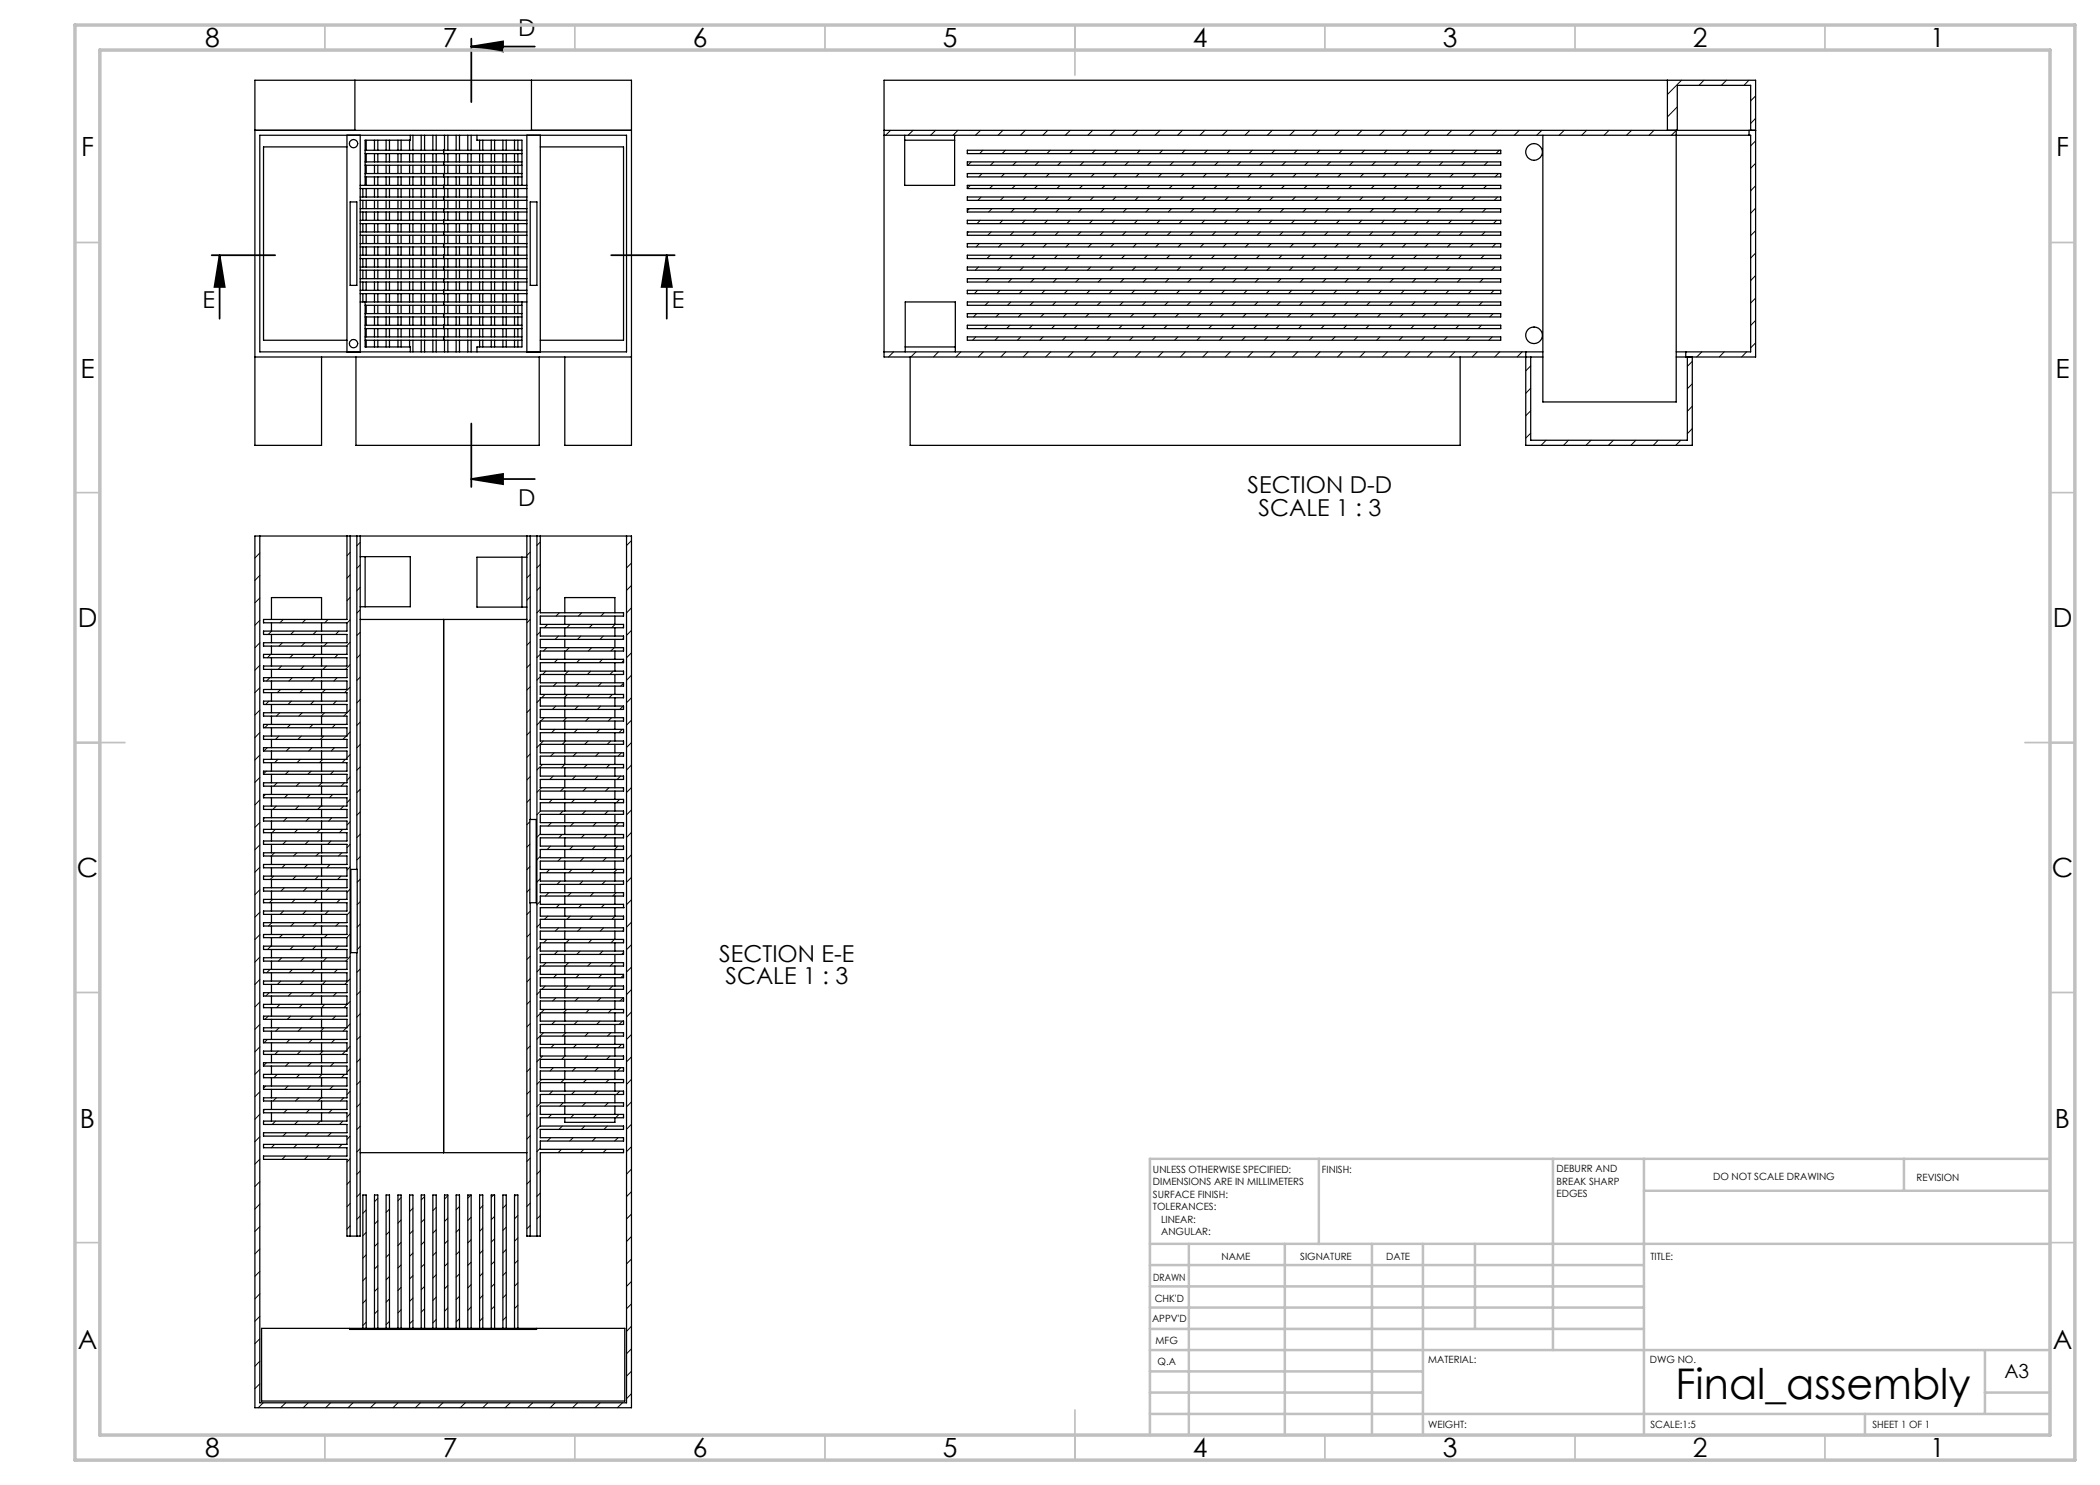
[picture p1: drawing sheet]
<svg xmlns="http://www.w3.org/2000/svg" width="420mm" height="297mm" viewBox="0 0 420 297" stroke-linecap="round" stroke-linejoin="round" font-family="sans-serif">
<defs><g id="words">
<text font-size="8.5" x="335.1" y="279.7">Final_assembly</text>
<g font-size="5.3">
<text x="41" y="9.5">8</text>
<text x="88.5" y="9.5">7</text>
<text x="138.5" y="9.5">6</text>
<text x="188.5" y="9.5">5</text>
<text x="238.5" y="9.5">4</text>
<text x="288.5" y="9.5">3</text>
<text x="338.5" y="9.5">2</text>
<text x="386" y="9.5">1</text>
<text x="16.2" y="31.2">F</text>
<text x="411.2" y="31.2">F</text>
<text x="16.1" y="75.5">E</text>
<text x="411.1" y="75.5">E</text>
<text x="15.5" y="125.5">D</text>
<text x="410.5" y="125.5">D</text>
<text x="15.4" y="175.5">C</text>
<text x="410.4" y="175.5">C</text>
<text x="16" y="225.5">B</text>
<text x="411" y="225.5">B</text>
<text x="15.5" y="269.7">A</text>
<text x="410.5" y="269.7">A</text>
<text x="41" y="291.5">8</text>
<text x="88.5" y="291.5">7</text>
<text x="138.5" y="291.5">6</text>
<text x="188.5" y="291.5">5</text>
<text x="238.5" y="291.5">4</text>
<text x="288.5" y="291.5">3</text>
<text x="338.5" y="291.5">2</text>
<text x="386" y="291.5">1</text>
</g>
<g font-size="4.7">
<text x="103.6" y="7.2">D</text>
<text x="40.5" y="61.7">E</text>
<text x="134.3" y="61.7">E</text>
<text x="103.6" y="101.1">D</text>
<text x="249.5" y="98.7">SECTION D-D</text>
<text x="251.7" y="103.2">SCALE 1 : 3</text>
<text x="143.9" y="192.3">SECTION E-E</text>
<text x="145.1" y="196.8">SCALE 1 : 3</text>
</g>
<text font-size="3.9" x="400.9" y="275.5">A3</text>
<g font-size="2">
<text x="230.6" y="234.6">UNLESS OTHERWISE SPECIFIED:</text>
<text x="230.6" y="237.1">DIMENSIONS ARE IN MILLIMETERS</text>
<text x="230.6" y="239.6">SURFACE FINISH:</text>
<text x="264.4" y="234.6">FINISH:</text>
<text x="311.3" y="234.5">DEBURR AND</text>
<text x="311.3" y="237">BREAK SHARP</text>
<text x="311.3" y="239.5">EDGES</text>
<text x="342.6" y="236">DO NOT SCALE DRAWING</text>
<text x="383.3" y="236.2">REVISION</text>
<text x="230.6" y="242.1">TOLERANCES:</text>
<text x="232.2" y="244.6">LINEAR:</text>
<text x="232.2" y="247.1">ANGULAR:</text>
<text x="244.3" y="252">NAME</text>
<text x="260" y="251.9">SIGNATURE</text>
<text x="277.2" y="251.9">DATE</text>
<text x="330.1" y="251.9">TITLE:</text>
<text x="230.6" y="256.1">DRAWN</text>
<text x="230.9" y="260.3">CHK'D</text>
<text x="230.4" y="264.4">APPV'D</text>
<text x="231.1" y="268.8">MFG</text>
<text x="231.5" y="273">Q.A</text>
<text x="285.6" y="272.5">MATERIAL:</text>
<text x="330" y="272.5">DWG NO.</text>
<text x="285.6" y="285.5">WEIGHT:</text>
<text x="330.1" y="285.6">SCALE:1:5</text>
<text x="374.5" y="285.6">SHEET 1 OF 1</text>
</g>
</g></defs>
<path d="M94.3 9.3l6.3-1v2zM94.3 9.3h12.7M94.3 7.7v12.7M42.3 51h12.7M43.9 51l1 6.4h-2zM43.9 51v12.7M122.2 51h12.7M133.3 51l1.1 6.4h-2.1zM133.3 51v12.7M94.3 95.8l6.3-1v2zM94.3 84.7v12.7M94.3 95.8h12.7" fill="none" stroke="#000" stroke-width=".35"/>
<g fill="none" stroke="#c0c0c0" stroke-width=".35">
<path d="M65 5v5M115 5v5M165 5v5M215 5v10M265 5v5M315 5v5M365 5v5M15 48.5h5M410 48.5h5M15 98.5h5M410 98.5h5M15 148.5h10"/>
<path d="M405 148.5h10M15 198.5h5M410 198.5h5M15 248.5h5M410 248.5h5M65 287v5M115 287v5M165 287v5M215 282v10M265 287v5M315 287v5M365 287v5"/>
</g>
<g fill="none" stroke="#c0c0c0" stroke-width=".5">
<path d="M263.8 231.8v17M310.6 231.8v38.2M328.8 231.8v55.2M328.8 238.2h81.2M380.8 231.8v6.4M410 231.8h-180v55.2M230 248.8h180M230 257.3h98.8M230 253h98.8M237.8 248.8v38.2M257 248.8v38.2M274.4 248.8v38.2"/>
<path d="M284.6 248.8v38.2M295 248.8v17M230 265.8h98.8M230 261.5h98.8M230 278.5h54.6M230 274.3h54.6M230 270h180M397 278.5h13M397 270v12.8M230 282.8h180M373 282.8v4.2"/>
</g>
<path d="M15 5h400v287h-400zM20 10h390v277h-390z" fill="none" stroke="#c0c0c0" stroke-width=".7"/>
<g fill="#000">
<path d="M94.3 9.3l6.3-1v2zM94.3 95.8l6.3-1v2z"/>
<path d="M133.3 51l1.1 6.4h-2.1zM43.9 51l1 6.4h-2z"/>
</g>
<g fill="none" stroke="#000" stroke-width=".25">
<path d="M71 16v10.1M106.3 16v10.1M333.5 16v10.1M51 26.1h75.3M52 27.1h73.3v43.3h-73.3zM69.4 27.1v43.3M69.4 29.4h-16.7v38.6h16.7M72 37.1h33.4M72 27.1v43.3M72 39.4h33.4M72 37.7h33.4M72.6 37.7v1.7"/>
<path d="M73 33.1h31.4M73 32.4h31.4M73 34.7h31.4M73 35.4h31.4M73 30.1h31.4M73 30.7h31.4M73.2 28v2.1M73.2 30.7v1.7M73.2 33.1v1.6M73.2 35.4v1.7M73.2 37.7v1.7M74.9 28v2.1"/>
<path d="M74.9 30.7v1.7M74.9 33.1v1.6M74.9 35.4v1.7M74.9 37.7v1.7M75.6 28v2.1M75.6 30.7v1.7M75.6 33.1v1.6M75.6 35.4v1.7M75.6 37.7v1.7M77.2 28v2.1M77.2 30.7v1.7M77.2 33.1v1.6"/>
<path d="M77.2 35.4v1.7M77.2 37.7v1.7M77.9 28v2.1M77.9 30.7v1.7M77.9 33.1v1.6M77.9 35.4v1.7M77.9 37.7v1.7M79.6 28v2.1M79.6 30.7v1.7M79.6 33.1v1.6M79.6 35.4v1.7M79.6 37.7v1.7"/>
<path d="M80.2 28v2.1M80.2 30.7v1.7M80.2 33.1v1.6M80.2 35.4v1.7M80.2 37.7v1.7M81.9 28v2.1M81.9 30.7v1.7M81.9 33.1v1.6M81.9 35.4v1.7M81.9 37.7v1.7M82.1 27.1v.9h-9.1v9.1M82.6 27.1v3"/>
<path d="M82.6 30.7v1.7M82.6 33.1v1.6M82.6 35.4v1.7M82.6 37.7v1.7M84.2 27.1v3M84.2 30.7v1.7M84.2 33.1v1.6M84.2 35.4v1.7M84.2 37.7v1.7M84.9 27.1v3M84.9 30.7v1.7M84.9 33.1v1.6"/>
<path d="M84.9 35.4v1.7M84.9 37.7v1.7M86.6 27.1v3M86.6 30.7v1.7M86.6 33.1v1.6M86.6 35.4v1.7M86.6 37.7v1.7M87.2 27.1v3M87.2 30.7v1.7M87.2 33.1v1.6M87.2 35.4v1.7M87.2 37.7v1.7"/>
<path d="M88.7 30.1v.6M88.7 32.4v.7M88.7 34.7v.7M88.7 37.1v.6M88.7 39.4v.7M88.9 27.1v3M88.9 30.7v1.7M88.9 33.1v1.6M88.9 35.4v1.7M88.9 37.7v1.7M89.6 27.1v3M89.6 30.7v1.7"/>
<path d="M89.6 33.1v1.6M89.6 35.4v1.7M89.6 37.7v1.7M91.2 27.1v3M91.2 30.7v1.7M91.2 33.1v1.6M91.2 35.4v1.7M91.2 37.7v1.7M91.9 27.1v3M91.9 30.7v1.7M91.9 33.1v1.6M91.9 35.4v1.7"/>
<path d="M91.9 37.7v1.7M93.6 27.1v3M93.6 30.7v1.7M93.6 33.1v1.6M93.6 35.4v1.7M93.6 37.7v1.7M94.2 27.1v3M94.2 30.7v1.7M94.2 33.1v1.6M94.2 35.4v1.7M94.2 37.7v1.7M95.4 27.1v.9h9v9.1"/>
<path d="M95.9 28v2.1M95.9 30.7v1.7M95.9 33.1v1.6M95.9 35.4v1.7M95.9 37.7v1.7M96.6 28v2.1M96.6 30.7v1.7M96.6 33.1v1.6M96.6 35.4v1.7M96.6 37.7v1.7M98.2 28v2.1M98.2 30.7v1.7"/>
<path d="M98.2 33.1v1.6M98.2 35.4v1.7M98.2 37.7v1.7M98.9 28v2.1M98.9 30.7v1.7M98.9 33.1v1.6M98.9 35.4v1.7M98.9 37.7v1.7M100.6 28v2.1M100.6 30.7v1.7M100.6 33.1v1.6M100.6 35.4v1.7"/>
<path d="M100.6 37.7v1.7M101.2 28v2.1M101.2 30.7v1.7M101.2 33.1v1.6M101.2 35.4v1.7M101.2 37.7v1.7M102.9 28v2.1M102.9 30.7v1.7M102.9 33.1v1.6M102.9 35.4v1.7M102.9 37.7v1.7M103.6 28v2.1"/>
<path d="M103.6 30.7v1.7M103.6 33.1v1.6M103.6 35.4v1.7M103.6 37.7v1.7M105.4 27.1v43.3M108.1 29.4h16.6v38.6h-16.6M108.1 27.1v43.3M176.8 27.1h173.3v43.3h-14.9M176.8 26.1h174.3M180.9 27.1v10h10v-10M180.9 28h10M193.5 37.1h106.6v.6h-106.6z"/>
<path d="M193.5 32.4h106.6v.7h-106.6zM193.5 34.7h106.6v.7h-106.6zM193.5 39.4h106.6v.7h-106.6zM193.5 30.1h106.6v.6h-106.6zM335.2 26.1v54.3h-26.6v-53.3M335.5 26.1v-9h14.6v9M349.8 26.1v1M70 40.4h1.4v16.7h-1.4zM72 44.1h33.4M72 44.7h33.4M72 40.1h33.4M72 49.4h33.4"/>
<path d="M72 48.7h33.4M72 53.4h33.4M72 54h33.4M72 51.7h33.4M72 51h33.4M72 42.4h33.4M72 41.7h33.4M72 46.4h33.4M72 47.1h33.4M72 58.7h33.4M72 58.1h33.4M72 56.4h33.4"/>
<path d="M72 55.7h33.4M72.6 40.1v1.6M72.6 42.4v1.7M72.6 44.7v1.7M72.6 47.1v1.6M72.6 49.4v1.6M72.6 51.7v1.7M72.6 54v1.7M72.6 56.4v1.7M72.6 58.7v1.7M73.2 40.1v1.6M73.2 42.4v1.7"/>
<path d="M73.2 44.7v1.7M73.2 47.1v1.6M73.2 49.4v1.6M73.2 51.7v1.7M73.2 54v1.7M73.2 56.4v1.7M73.2 58.7v1.7M74.9 40.1v1.6M74.9 42.4v1.7M74.9 44.7v1.7M74.9 47.1v1.6M74.9 49.4v1.6"/>
<path d="M74.9 51.7v1.7M74.9 54v1.7M74.9 56.4v1.7M74.9 58.7v1.7M75.6 40.1v1.6M75.6 42.4v1.7M75.6 44.7v1.7M75.6 47.1v1.6M75.6 49.4v1.6M75.6 51.7v1.7M75.6 54v1.7M75.6 56.4v1.7"/>
<path d="M75.6 58.7v1.7M77.2 40.1v1.6M77.2 42.4v1.7M77.2 44.7v1.7M77.2 47.1v1.6M77.2 49.4v1.6M77.2 51.7v1.7M77.2 54v1.7M77.2 56.4v1.7M77.2 58.7v1.7M77.9 40.1v1.6M77.9 42.4v1.7"/>
<path d="M77.9 44.7v1.7M77.9 47.1v1.6M77.9 49.4v1.6M77.9 51.7v1.7M77.9 54v1.7M77.9 56.4v1.7M77.9 58.7v1.7M79.6 40.1v1.6M79.6 42.4v1.7M79.6 44.7v1.7M79.6 47.1v1.6M79.6 49.4v1.6"/>
<path d="M79.6 51.7v1.7M79.6 54v1.7M79.6 56.4v1.7M79.6 58.7v1.7M80.2 40.1v1.6M80.2 42.4v1.7M80.2 44.7v1.7M80.2 47.1v1.6M80.2 49.4v1.6M80.2 51.7v1.7M80.2 54v1.7M80.2 56.4v1.7"/>
<path d="M80.2 58.7v1.7M81.9 40.1v1.6M81.9 42.4v1.7M81.9 44.7v1.7M81.9 47.1v1.6M81.9 49.4v1.6M81.9 51.7v1.7M81.9 54v1.7M81.9 56.4v1.7M81.9 58.7v1.7M82.6 40.1v1.6M82.6 42.4v1.7"/>
<path d="M82.6 44.7v1.7M82.6 47.1v1.6M82.6 49.4v1.6M82.6 51.7v1.7M82.6 54v1.7M82.6 56.4v1.7M82.6 58.7v1.7M84.2 40.1v1.6M84.2 42.4v1.7M84.2 44.7v1.7M84.2 47.1v1.6M84.2 49.4v1.6"/>
<path d="M84.2 51.7v1.7M84.2 54v1.7M84.2 56.4v1.7M84.2 58.7v1.7M84.9 40.1v1.6M84.9 42.4v1.7M84.9 44.7v1.7M84.9 47.1v1.6M84.9 49.4v1.6M84.9 51.7v1.7M84.9 54v1.7M84.9 56.4v1.7"/>
<path d="M84.9 58.7v1.7M86.6 40.1v1.6M86.6 42.4v1.7M86.6 44.7v1.7M86.6 47.1v1.6M86.6 49.4v1.6M86.6 51.7v1.7M86.6 54v1.7M86.6 56.4v1.7M86.6 58.7v1.7M87.2 40.1v1.6M87.2 42.4v1.7"/>
<path d="M87.2 44.7v1.7M87.2 47.1v1.6M87.2 49.4v1.6M87.2 51.7v1.7M87.2 54v1.7M87.2 56.4v1.7M87.2 58.7v1.7M88.7 41.7v.7M88.7 44.1v.6M88.7 46.4v.7M88.7 48.7v.7M88.7 51v.7"/>
<path d="M88.7 53.4v.6M88.7 55.7v.7M88.7 58.1v.6M88.9 40.1v1.6M88.9 42.4v1.7M88.9 44.7v1.7M88.9 47.1v1.6M88.9 49.4v1.6M88.9 51.7v1.7M88.9 54v1.7M88.9 56.4v1.7M88.9 58.7v1.7"/>
<path d="M89.6 40.1v1.6M89.6 42.4v1.7M89.6 44.7v1.7M89.6 47.1v1.6M89.6 49.4v1.6M89.6 51.7v1.7M89.6 54v1.7M89.6 56.4v1.7M89.6 58.7v1.7M91.2 40.1v1.6M91.2 42.4v1.7M91.2 44.7v1.7"/>
<path d="M91.2 47.1v1.6M91.2 49.4v1.6M91.2 51.7v1.7M91.2 54v1.7M91.2 56.4v1.7M91.2 58.7v1.7M91.9 40.1v1.6M91.9 42.4v1.7M91.9 44.7v1.7M91.9 47.1v1.6M91.9 49.4v1.6M91.9 51.7v1.7"/>
<path d="M91.9 54v1.7M91.9 56.4v1.7M91.9 58.7v1.7M93.6 40.1v1.6M93.6 42.4v1.7M93.6 44.7v1.7M93.6 47.1v1.6M93.6 49.4v1.6M93.6 51.7v1.7M93.6 54v1.7M93.6 56.4v1.7M93.6 58.7v1.7"/>
<path d="M94.2 40.1v1.6M94.2 42.4v1.7M94.2 44.7v1.7M94.2 47.1v1.6M94.2 49.4v1.6M94.2 51.7v1.7M94.2 54v1.7M94.2 56.4v1.7M94.2 58.7v1.7M95.9 40.1v1.6M95.9 42.4v1.7M95.9 44.7v1.7"/>
<path d="M95.9 47.1v1.6M95.9 49.4v1.6M95.9 51.7v1.7M95.9 54v1.7M95.9 56.4v1.7M95.9 58.7v1.7M96.6 40.1v1.6M96.6 42.4v1.7M96.6 44.7v1.7M96.6 47.1v1.6M96.6 49.4v1.6M96.6 51.7v1.7"/>
<path d="M96.6 54v1.7M96.6 56.4v1.7M96.6 58.7v1.7M98.2 40.1v1.6M98.2 42.4v1.7M98.2 44.7v1.7M98.2 47.1v1.6M98.2 49.4v1.6M98.2 51.7v1.7M98.2 54v1.7M98.2 56.4v1.7M98.2 58.7v1.7"/>
<path d="M98.9 40.1v1.6M98.9 42.4v1.7M98.9 44.7v1.7M98.9 47.1v1.6M98.9 49.4v1.6M98.9 51.7v1.7M98.9 54v1.7M98.9 56.4v1.7M98.9 58.7v1.7M100.6 40.1v1.6M100.6 42.4v1.7M100.6 44.7v1.7"/>
<path d="M100.6 47.1v1.6M100.6 49.4v1.6M100.6 51.7v1.7M100.6 54v1.7M100.6 56.4v1.7M100.6 58.7v1.7M101.2 40.1v1.6M101.2 42.4v1.7M101.2 44.7v1.7M101.2 47.1v1.6M101.2 49.4v1.6M101.2 51.7v1.7"/>
<path d="M101.2 54v1.7M101.2 56.4v1.7M101.2 58.7v1.7M102.9 40.1v1.6M102.9 42.4v1.7M102.9 44.7v1.7M102.9 47.1v1.6M102.9 49.4v1.6M102.9 51.7v1.7M102.9 54v1.7M102.9 56.4v1.7M102.9 58.7v1.7"/>
<path d="M103.6 40.1v1.6M103.6 42.4v1.7M103.6 44.7v1.7M103.6 47.1v1.6M103.6 49.4v1.6M103.6 51.7v1.7M103.6 54v1.7M103.6 56.4v1.7M103.6 58.7v1.7M106 40.4h1.4v16.7h-1.4zM193.5 44.1h106.6v.6h-106.6zM193.5 48.7h106.6v.7h-106.6z"/>
<path d="M193.5 53.4h106.6v.6h-106.6zM193.5 51h106.6v.7h-106.6zM193.5 41.7h106.6v.7h-106.6zM193.5 46.4h106.6v.7h-106.6zM193.5 58.1h106.6v.6h-106.6zM193.5 55.7h106.6v.7h-106.6zM51 71.4h75.3M64.3 71.4v17.7h-13.3v-73.1h75.3v73.1h-13.3v-17.7M71.2 71.4v17.7h36.6v-17.7M72 60.4h33.4M73 60.4v9h9.1v1M73 62.7h31.4"/>
<path d="M73 63.4h31.4M73 65.7h31.4M73 65h31.4M73 61.1h31.4M73 68h31.4M73 67.4h31.4M73.2 61.1v1.6M73.2 63.4v1.6M73.2 65.7v1.7M73.2 68v1.4M74.9 61.1v1.6M74.9 63.4v1.6"/>
<path d="M74.9 65.7v1.7M74.9 68v1.4M75.6 61.1v1.6M75.6 63.4v1.6M75.6 65.7v1.7M75.6 68v1.4M77.2 61.1v1.6M77.2 63.4v1.6M77.2 65.7v1.7M77.2 68v1.4M77.9 61.1v1.6M77.9 63.4v1.6"/>
<path d="M77.9 65.7v1.7M77.9 68v1.4M79.6 61.1v1.6M79.6 63.4v1.6M79.6 65.7v1.7M79.6 68v1.4M80.2 61.1v1.6M80.2 63.4v1.6M80.2 65.7v1.7M80.2 68v1.4M81.9 61.1v1.6M81.9 63.4v1.6"/>
<path d="M81.9 65.7v1.7M81.9 68v1.4M82.6 61.1v1.6M82.6 63.4v1.6M82.6 65.7v1.7M82.6 68v2.4M84.2 61.1v1.6M84.2 63.4v1.6M84.2 65.7v1.7M84.2 68v2.4M84.9 61.1v1.6M84.9 63.4v1.6"/>
<path d="M84.9 65.7v1.7M84.9 68v2.4M86.6 61.1v1.6M86.6 63.4v1.6M86.6 65.7v1.7M86.6 68v2.4M87.2 61.1v1.6M87.2 63.4v1.6M87.2 65.7v1.7M87.2 68v2.4M88.7 60.4v.7M88.7 62.7v.7"/>
<path d="M88.7 65v.7M88.7 67.4v.6M88.9 61.1v1.6M88.9 63.4v1.6M88.9 65.7v1.7M88.9 68v2.4M89.6 61.1v1.6M89.6 63.4v1.6M89.6 65.7v1.7M89.6 68v2.4M91.2 61.1v1.6M91.2 63.4v1.6"/>
<path d="M91.2 65.7v1.7M91.2 68v2.4M91.9 61.1v1.6M91.9 63.4v1.6M91.9 65.7v1.7M91.9 68v2.4M93.6 61.1v1.6M93.6 63.4v1.6M93.6 65.7v1.7M93.6 68v2.4M94.2 61.1v1.6M94.2 63.4v1.6"/>
<path d="M94.2 65.7v1.7M94.2 68v2.4M95.9 61.1v1.6M95.9 63.4v1.6M95.9 65.7v1.7M95.9 68v1.4M96.6 61.1v1.6M96.6 63.4v1.6M96.6 65.7v1.7M96.6 68v1.4M98.2 61.1v1.6M98.2 63.4v1.6"/>
<path d="M98.2 65.7v1.7M98.2 68v1.4M98.9 61.1v1.6M98.9 63.4v1.6M98.9 65.7v1.7M98.9 68v1.4M100.6 61.1v1.6M100.6 63.4v1.6M100.6 65.7v1.7M100.6 68v1.4M101.2 61.1v1.6M101.2 63.4v1.6"/>
<path d="M101.2 65.7v1.7M101.2 68v1.4M102.9 61.1v1.6M102.9 63.4v1.6M102.9 65.7v1.7M102.9 68v1.4M103.6 61.1v1.6M103.6 63.4v1.6M103.6 65.7v1.7M103.6 68v1.4M104.4 60.4v9h-9v1M176.8 70.4h131.8"/>
<path d="M181 70.4v-10h10.1v10M181 69.4h10.1M182 71.4v17.7h110v-17.7M193.5 60.4h106.6v.7h-106.6zM193.5 62.7h106.6v.7h-106.6zM193.5 65h106.6v.7h-106.6zM193.5 67.4h106.6v.6h-106.6zM305.2 70.4v18.7h33.3v-17.7M306.1 71.4v16.6h31.4v-16.6M308.6 71.4h-131.8v-55.4h174.3v55.4h-15.9M337.1 70.4v1M51 107.2h75.3v174.3h-75.3z"/>
<path d="M52 107.2v173.4h73.3v-173.4M69.4 107.2v16.7h-16.7v.7h16.7v1.6h-16.7v.7h16.7v1.6h-16.7v.7h16.7v1.7h-16.7v.6h16.7v1.7h-16.7v.7h16.7v1.6h-16.7v.7h16.7v1.7h-16.7v.6h16.7v1.7h-16.7v.7h16.7v1.7h-16.7v.6h16.7v1.7h-16.7v.7h16.7v1.6h-16.7v.7h16.7v1.6h-16.7v.7h16.7v1.7h-16.7v.6h16.7v1.7h-16.7v.7h16.7v1.7h-16.7v.6h16.7v1.7h-16.7v.7h16.7v1.6h-16.7v.7h16.7v1.6h-16.7v.7h16.7v1.7h-16.7v.6h16.7v1.7h-16.7v.7h16.7v1.7h-16.7v.6h16.7v1.7h-16.7v.7h16.7v1.6h-16.7v.7h16.7v1.6h-16.7v.7h16.7v1.7h-16.7v.6h16.7v1.7h-16.7v.7h16.7v1.6h-16.7v.7h16.7v1.7h-16.7v.6h16.7v1.7h-16.7v.7h16.7v1.7h-16.7v.6h16.7v1.7h-16.7v.7h16.7v1.6h-16.7v.7h16.7v1.6h-16.7v.7h16.7v1.7h-16.7v.6h16.7v1.7h-16.7v.7h16.7v1.7h-16.7v.6h16.7v1.7h-16.7v.7h16.7v1.6h-16.7v.7h16.7v1.6h-16.7v.7h16.7v1.7h-16.7v.6h16.7v1.7h-16.7v.7h16.7v1.7h-16.7v.6h16.7v1.7h-16.7v.7h16.7v1.6h-16.7v.7h16.7v1.7h-16.7v.6h16.7v1.7h-16.7v.6h16.7v1.7h-16.7v.7h16.7v15.3h2.6v-140M70 107.2v140M71.4 107.2v66.7M72 111.3h10.1v10.1h-10.1M73 111.3v10.1M104.4 111.4v10M105.4 111.4h-10v10h10M105.4 107.2v140h2.7v-16.7h16.6v-.6h-16.6v-1.7h16.6v-.7h-16.6v-1.6h16.6v-.7h-16.6v-1.6h16.6v-.7h-16.6v-1.7h16.6v-.6h-16.6v-1.7h16.6v-.7h-16.6v-1.7h16.6v-.6h-16.6v-1.7h16.6v-.7h-16.6v-1.6h16.6v-.7h-16.6v-1.7h16.6v-.6h-16.6v-1.7h16.6v-.7h-16.6v-1.6h16.6v-.7h-16.6v-1.6h16.6v-.7h-16.6v-1.7h16.6v-.6h-16.6v-1.7h16.6v-.7h-16.6v-1.7h16.6v-.6h-16.6v-1.7h16.6v-.7h-16.6v-1.6h16.6v-.7h-16.6v-1.6h16.6v-.7h-16.6v-1.7h16.6v-.6h-16.6v-1.7h16.6v-.7h-16.6v-1.7h16.6v-.6h-16.6v-1.7h16.6v-.7h-16.6v-1.6h16.6v-.7h-16.6v-1.6h16.6v-.7h-16.6v-1.7h16.6v-.6h-16.6v-1.7h16.6v-.7h-16.6v-1.6h16.6v-.7h-16.6v-1.7h16.6v-.7h-16.6v-1.6h16.6v-.7h-16.6v-1.7h16.6v-.6h-16.6v-1.7h16.6v-.7h-16.6v-1.6h16.6v-.7h-16.6v-1.6h16.6v-.7h-16.6v-1.7h16.6v-.6h-16.6v-1.7h16.6v-.7h-16.6v-1.7h16.6v-.6h-16.6v-1.7h16.6v-.7h-16.6v-1.6h16.6v-.7h-16.6v-1.6h16.6v-.7h-16.6v-1.7h16.6v-.6h-16.6v-1.7h16.6v-.7h-16.6v-1.7h16.6v-.6h-16.6v-1.7h16.6v-.7h-16.6v-1.6h16.6v-.7h-16.6v-1.6h16.6v-.7h-16.6v-1.7h16.6v-.6h-16.6v-15.4M106 107.2v56.7M107.4 107.2v140M54.3 123.9v-4.4h10v4.4"/>
<path d="M54.3 124.6v1.6M54.3 126.9v1.6M54.3 129.2v1.7M54.3 131.5v1.7M54.3 133.9v1.6M54.3 136.2v1.7M54.3 138.5v1.7M64.3 124.6v1.6M64.3 126.9v1.6M64.3 129.2v1.7M64.3 131.5v1.7M64.3 133.9v1.6"/>
<path d="M64.3 136.2v1.7M64.3 138.5v1.7M72 123.9h33.4M88.7 123.9v106.6M113 122.6v-3.1h10v3.1M113 123.2v1.7M113 125.6v1.6M113 127.9v1.6M113 130.2v1.7M113 132.5v1.7M113 134.9v1.7M113 137.2v1.7"/>
<path d="M113 139.6v1.6M123 123.2v1.7M123 125.6v1.6M123 127.9v1.6M123 130.2v1.7M123 132.5v1.7M123 134.9v1.7M123 137.2v1.7M123 139.6v1.6M54.3 140.9v1.7M54.3 143.2v1.7M54.3 145.6v1.6"/>
<path d="M54.3 147.9v1.6M54.3 150.2v1.7M54.3 152.5v1.7M54.3 154.9v1.7M54.3 157.2v1.7M54.3 159.6v1.6M64.3 140.9v1.7M64.3 143.2v1.7M64.3 145.6v1.6M64.3 147.9v1.6M64.3 150.2v1.7M64.3 152.5v1.7"/>
<path d="M64.3 154.9v1.7M64.3 157.2v1.7M64.3 159.6v1.6M113 141.9v1.6M113 144.2v1.7M113 146.5v1.7M113 148.9v1.7M113 151.2v1.7M113 153.6v1.6M113 155.9v1.6M113 158.2v1.7M123 141.9v1.6"/>
<path d="M123 144.2v1.7M123 146.5v1.7M123 148.9v1.7M123 151.2v1.7M123 153.6v1.6M123 155.9v1.6M123 158.2v1.7M54.3 161.9v1.6M54.3 164.2v1.7M54.3 166.5v1.7M54.3 168.9v1.7M54.3 171.2v1.7"/>
<path d="M54.3 173.6v1.6M54.3 175.9v1.6M54.3 178.2v1.7M64.3 161.9v1.6M64.3 164.2v1.7M64.3 166.5v1.7M64.3 168.9v1.7M64.3 171.2v1.7M64.3 173.6v1.6M64.3 175.9v1.6M64.3 178.2v1.7M70.2 173.9h1.2v16.6h-1.2z"/>
<path d="M106 163.9h1.2v16.6h-1.2zM113 160.5v1.7M113 162.9v1.6M113 165.2v1.7M113 167.6v1.6M113 169.9v1.7M113 172.2v1.7M113 174.6v1.6M113 176.9v1.6M113 179.2v1.7M123 160.5v1.7M123 162.9v1.6"/>
<path d="M123 165.2v1.7M123 167.6v1.6M123 169.9v1.7M123 172.2v1.7M123 174.6v1.6M123 176.9v1.6M123 179.2v1.7M54.3 180.5v1.7M54.3 182.9v1.6M54.3 185.2v1.7M54.3 187.5v1.7M54.3 189.9v1.7"/>
<path d="M54.3 192.2v1.7M54.3 194.6v1.6M54.3 196.9v1.6M54.3 199.2v1.7M64.3 180.5v1.7M64.3 182.9v1.6M64.3 185.2v1.7M64.3 187.5v1.7M64.3 189.9v1.7M64.3 192.2v1.7M64.3 194.6v1.6M64.3 196.9v1.6"/>
<path d="M64.3 199.2v1.7M71.4 190.5v56.7M106 180.5v66.7M113 181.5v1.7M113 183.9v1.7M113 186.2v1.7M113 188.6v1.6M113 190.9v1.6M113 193.2v1.7M113 195.5v1.7M113 197.9v1.7M123 181.5v1.7"/>
<path d="M123 183.9v1.7M123 186.2v1.7M123 188.6v1.6M123 190.9v1.6M123 193.2v1.7M123 195.5v1.7M123 197.9v1.7M54.3 201.5v1.7M54.3 203.9v1.7M54.3 206.2v1.7M54.3 208.6v1.6M54.3 210.9v1.6"/>
<path d="M54.3 213.2v1.7M54.3 215.5v1.7M54.3 217.9v1.7M64.3 201.5v1.7M64.3 203.9v1.7M64.3 206.2v1.7M64.3 208.6v1.6M64.3 210.9v1.6M64.3 213.2v1.7M64.3 215.5v1.7M64.3 217.9v1.7M113 200.2v1.7"/>
<path d="M113 202.6v1.6M113 204.9v1.6M113 207.2v1.7M113 209.5v1.7M113 211.9v1.6M113 214.2v1.7M113 216.5v1.7M113 218.9v1.7M123 200.2v1.7M123 202.6v1.6M123 204.9v1.6M123 207.2v1.7"/>
<path d="M123 209.5v1.7M123 211.9v1.6M123 214.2v1.7M123 216.5v1.7M123 218.9v1.7M54.3 220.2v1.7M54.3 222.6v1.6M64.3 220.2v1.7M64.3 222.6v1.6M72 230.5h33.4M113 221.2v1.7M113 223.6v.9h10v-.9"/>
<path d="M123 221.2v1.7M52.3 265.7h72.7v14.5h-72.7zM70 265.7v.2h37.3v-.2M72.6 265.7v-26.7h.6v26.7M74.9 265.7v-26.7h.7v26.7M77.2 265.7v-26.7h.7v26.7M79.6 265.7v-26.7h.6v26.7M81.9 265.7v-26.7h.7v26.7M84.2 265.7v-26.7h.7v26.7M86.6 265.7v-26.7h.6v26.7M88.9 265.7v-26.7h.7v26.7M91.2 265.7v-26.7h.7v26.7"/>
<path d="M93.6 265.7v-26.7h.6v26.7M95.9 265.7v-26.7h.7v26.7M98.2 265.7v-26.7h.7v26.7M100.6 265.7v-26.7h.6v26.7M102.9 265.7v-26.7h.7v26.7"/>
<circle cx="70.7" cy="28.7" r=".82"/>
<circle cx="306.8" cy="30.4" r="1.68"/>
<circle cx="70.7" cy="68.7" r=".83"/>
<circle cx="306.8" cy="67.1" r="1.67"/>
</g>
<g fill="none" stroke="#000" stroke-width=".2">
<path d="M336.3 16l-2.8 2.9M340.8 16l-1 1.1M345.3 16l-1 1.1M349.8 16l-1 1.1M351.1 19.2l-1 1M178.1 26.1l-1 1M182.6 26.1l-1 1M187.1 26.1l-1 1M191.6 26.1l-1 1M194.1 37.1l-.6 .6M194.2 32.4l-.6 .7M196.1 26.1l-1 1"/>
<path d="M196.2 39.4l-.6 .7M196.4 34.7l-.6 .7M196.6 30.1l-.7 .6M198.6 37.1l-.7 .6M198.8 32.4l-.7 .7M200.6 26.1l-1 1M200.7 39.4l-.6 .7M200.9 34.7l-.7 .7M201.1 30.1l-.7 .6M203.1 37.1l-.7 .6M203.2 32.4l-.6 .7M205.1 26.1l-1 1"/>
<path d="M205.2 39.4l-.7 .7M205.4 34.7l-.7 .7M205.6 30.1l-.7 .6M207.5 37.1l-.6 .6M207.7 32.4l-.7 .7M209.6 26.1l-1 1M209.7 39.4l-.7 .7M209.9 34.7l-.7 .7M210 30.1l-.6 .6M212 37.1l-.6 .6M212.2 32.4l-.6 .7M214.1 26.1l-1.1 1"/>
<path d="M214.2 39.4l-.7 .7M214.4 34.7l-.7 .7M214.6 30.1l-.7 .6M216.5 37.1l-.6 .6M216.7 32.4l-.7 .7M218.5 26.1l-.9 1M218.7 39.4l-.7 .7M218.9 34.7l-.7 .7M219 30.1l-.6 .6M221 37.1l-.7 .6M221.2 32.4l-.7 .7M223 26.1l-1 1"/>
<path d="M223.2 39.4l-.7 .7M223.3 34.7l-.6 .7M223.5 30.1l-.7 .6M225.5 37.1l-.7 .6M225.7 32.4l-.7 .7M227.5 26.1l-1 1M227.6 39.4l-.6 .7M227.8 34.7l-.6 .7M228 30.1l-.6 .6M230 37.1l-.7 .6M230.2 32.4l-.7 .7M232 26.1l-1 1"/>
<path d="M232.2 39.4l-.7 .7M232.3 34.7l-.6 .7M232.5 30.1l-.7 .6M234.5 37.1l-.7 .6M234.7 32.4l-.7 .7M236.5 26.1l-1 1M236.6 39.4l-.6 .7M236.8 34.7l-.7 .7M237 30.1l-.7 .6M239 37.1l-.7 .6M239.1 32.4l-.6 .7M241 26.1l-1 1"/>
<path d="M241.1 39.4l-.6 .7M241.3 34.7l-.7 .7M241.5 30.1l-.7 .6M243.5 37.1l-.7 .6M243.6 32.4l-.6 .7M245.5 26.1l-1 1M245.6 39.4l-.6 .7M245.8 34.7l-.7 .7M246 30.1l-.7 .6M248 37.1l-.7 .6M248.1 32.4l-.6 .7M250 26.1l-1 1"/>
<path d="M250.1 39.4l-.7 .7M250.3 34.7l-.7 .7M250.5 30.1l-.7 .6M252.4 37.1l-.6 .6M252.6 32.4l-.6 .7M254.5 26.1l-1 1M254.6 39.4l-.7 .7M254.8 34.7l-.7 .7M255 30.1l-.7 .6M256.9 37.1l-.6 .6M257.1 32.4l-.7 .7M258.9 26.1l-.9 1"/>
<path d="M259.1 39.4l-.7 .7M259.3 34.7l-.7 .7M259.4 30.1l-.6 .6M261.4 37.1l-.6 .6M261.6 32.4l-.7 .7M263.5 26.1l-1.1 1M263.6 39.4l-.7 .7M263.8 34.7l-.7 .7M263.9 30.1l-.6 .6M265.9 37.1l-.6 .6M266.1 32.4l-.7 .7M267.9 26.1l-1 1"/>
<path d="M268.1 39.4l-.7 .7M268.3 34.7l-.7 .7M268.4 30.1l-.6 .6M270.4 37.1l-.7 .6M270.6 32.4l-.7 .7M272.4 26.1l-1 1M272.6 39.4l-.7 .7M272.7 34.7l-.6 .7M272.9 30.1l-.7 .6M274.9 37.1l-.7 .6M275.1 32.4l-.7 .7M276.9 26.1l-1 1"/>
<path d="M277 39.4l-.6 .7M277.2 34.7l-.6 .7M277.4 30.1l-.6 .6M279.4 37.1l-.7 .6M279.6 32.4l-.7 .7M281.4 26.1l-1 1M281.6 39.4l-.7 .7M281.7 34.7l-.6 .7M281.9 30.1l-.7 .6M283.9 37.1l-.7 .6M284.1 32.4l-.7 .7M285.9 26.1l-1 1"/>
<path d="M286 39.4l-.6 .7M286.2 34.7l-.7 .7M286.4 30.1l-.7 .6M288.4 37.1l-.7 .6M288.5 32.4l-.6 .7M290.4 26.1l-1 1M290.5 39.4l-.7 .7M290.7 34.7l-.7 .7M290.9 30.1l-.7 .6M292.8 37.1l-.6 .6M293 32.4l-.6 .7M294.9 26.1l-1 1"/>
<path d="M295 39.4l-.6 .7M295.2 34.7l-.7 .7M295.4 30.1l-.7 .6M297.4 37.1l-.7 .6M297.5 32.4l-.6 .7M299.4 26.1l-1 1M299.5 39.4l-.7 .7M299.7 34.7l-.7 .7M299.9 30.1l-.7 .6M303.8 26.1l-.9 1M308.4 26.1l-1.1 1M312.8 26.1l-1 1"/>
<path d="M317.3 26.1l-1 1M321.8 26.1l-1 1M326.3 26.1l-1 1M330.8 26.1l-1 1M335.5 21.4l-2 2M335.5 25.9l-1.2 1.2M351.1 23.7l-1 1M351.1 28.2l-1 1M351.1 32.7l-1 1M351.1 37.1l-1 1.1M193.5 51v.1M193.7 46.4l-.2 .2"/>
<path d="M193.9 41.7l-.4 .5M195.5 58.1l-.6 .6M195.7 53.4l-.6 .6M195.9 48.7l-.7 .7M196 44.1l-.6 .6M197.9 55.7l-.7 .7M198 51l-.6 .7M198.2 46.4l-.6 .7M198.4 41.7l-.7 .7M200 58.1l-.6 .6M200.2 53.4l-.7 .6M200.4 48.7l-.7 .7"/>
<path d="M200.6 44.1l-.7 .6M202.4 55.7l-.7 .7M202.5 51l-.6 .7M202.7 46.4l-.7 .7M202.9 41.7l-.7 .7M204.5 58.1l-.7 .6M204.7 53.4l-.7 .6M204.9 48.7l-.7 .7M205 44.1l-.6 .6M206.8 55.7l-.6 .7M207 51l-.7 .7M207.2 46.4l-.7 .7"/>
<path d="M207.4 41.7l-.7 .7M209 58.1l-.7 .6M209.2 53.4l-.7 .6M209.3 48.7l-.6 .7M209.5 44.1l-.7 .6M211.3 55.7l-.6 .7M211.5 51l-.6 .7M211.7 46.4l-.7 .7M211.8 41.7l-.6 .7M213.5 58.1l-.7 .6M213.7 53.4l-.7 .6M213.9 48.7l-.7 .7"/>
<path d="M214 44.1l-.6 .6M215.8 55.7l-.6 .7M216 51l-.7 .7M216.2 46.4l-.7 .7M216.4 41.7l-.7 .7M218 58.1l-.7 .6M218.2 53.4l-.7 .6M218.3 48.7l-.6 .7M218.5 44.1l-.7 .6M220.3 55.7l-.7 .7M220.5 51l-.7 .7M220.7 46.4l-.7 .7"/>
<path d="M220.8 41.7l-.6 .7M222.5 58.1l-.7 .6M222.6 53.4l-.6 .6M222.8 48.7l-.7 .7M223 44.1l-.7 .6M224.8 55.7l-.7 .7M225 51l-.7 .7M225.1 46.4l-.6 .7M225.3 41.7l-.7 .7M226.9 58.1l-.6 .6M227.1 53.4l-.7 .6M227.3 48.7l-.6 .7"/>
<path d="M227.5 44.1l-.7 .6M229.3 55.7l-.7 .7M229.5 51l-.7 .7M229.7 46.4l-.7 .7M229.8 41.7l-.6 .7M231.5 58.1l-.7 .6M231.6 53.4l-.6 .6M231.8 48.7l-.7 .7M232 44.1l-.7 .6M233.8 55.7l-.7 .7M234 51l-.7 .7M234.1 46.4l-.6 .7"/>
<path d="M234.3 41.7l-.7 .7M235.9 58.1l-.6 .6M236.1 53.4l-.7 .6M236.3 48.7l-.7 .7M236.5 44.1l-.7 .6M238.3 55.7l-.7 .7M238.4 51l-.6 .7M238.6 46.4l-.7 .7M238.8 41.7l-.7 .7M240.4 58.1l-.7 .6M240.6 53.4l-.7 .6M240.8 48.7l-.7 .7"/>
<path d="M240.9 44.1l-.6 .6M242.7 55.7l-.6 .7M242.9 51l-.6 .7M243.1 46.4l-.7 .7M243.3 41.7l-.7 .7M244.9 58.1l-.6 .6M245.1 53.4l-.7 .6M245.3 48.7l-.7 .7M245.5 44.1l-.7 .6M247.3 55.7l-.7 .7M247.4 51l-.6 .7M247.6 46.4l-.7 .7"/>
<path d="M247.8 41.7l-.7 .7M249.4 58.1l-.7 .6M249.6 53.4l-.7 .6M249.8 48.7l-.7 .7M249.9 44.1l-.6 .6M251.7 55.7l-.6 .7M251.9 51l-.7 .7M252.1 46.4l-.7 .7M252.3 41.7l-.7 .7M253.9 58.1l-.7 .6M254.1 53.4l-.7 .6M254.2 48.7l-.6 .7"/>
<path d="M254.4 44.1l-.6 .6M256.2 55.7l-.6 .7M256.4 51l-.7 .7M256.6 46.4l-.7 .7M256.8 41.7l-.7 .7M258.4 58.1l-.7 .6M258.6 53.4l-.7 .6M258.7 48.7l-.6 .7M258.9 44.1l-.7 .6M260.7 55.7l-.6 .7M260.9 51l-.7 .7M261.1 46.4l-.7 .7"/>
<path d="M261.2 41.7l-.6 .7M262.9 58.1l-.7 .6M263.1 53.4l-.7 .6M263.2 48.7l-.6 .7M263.4 44.1l-.7 .6M265.2 55.7l-.7 .7M265.4 51l-.7 .7M265.6 46.4l-.7 .7M265.7 41.7l-.6 .7M267.4 58.1l-.7 .6M267.5 53.4l-.6 .6M267.7 48.7l-.6 .7"/>
<path d="M267.9 44.1l-.7 .6M269.7 55.7l-.7 .7M269.9 51l-.7 .7M270.1 46.4l-.7 .7M270.2 41.7l-.6 .7M271.9 58.1l-.7 .6M272 53.4l-.6 .6M272.2 48.7l-.7 .7M272.4 44.1l-.7 .6M274.2 55.7l-.7 .7M274.4 51l-.7 .7M274.5 46.4l-.6 .7"/>
<path d="M274.7 41.7l-.7 .7M276.3 58.1l-.6 .6M276.5 53.4l-.6 .6M276.7 48.7l-.7 .7M276.9 44.1l-.7 .6M278.7 55.7l-.7 .7M278.9 51l-.7 .7M279 46.4l-.6 .7M279.2 41.7l-.6 .7M280.8 58.1l-.6 .6M281 53.4l-.6 .6M281.2 48.7l-.7 .7"/>
<path d="M281.4 44.1l-.7 .6M283.2 55.7l-.7 .7M283.4 51l-.7 .7M283.5 46.4l-.6 .7M283.7 41.7l-.7 .7M285.3 58.1l-.6 .6M285.5 53.4l-.7 .6M285.7 48.7l-.7 .7M285.9 44.1l-.7 .6M287.7 55.7l-.7 .7M287.8 51l-.6 .7M288 46.4l-.7 .7"/>
<path d="M288.2 41.7l-.7 .7M289.8 58.1l-.7 .6M290 53.4l-.7 .6M290.2 48.7l-.7 .7M290.3 44.1l-.6 .6M292.1 55.7l-.6 .7M292.3 51l-.6 .7M292.5 46.4l-.6 .7M292.7 41.7l-.7 .7M294.3 58.1l-.6 .6M294.5 53.4l-.7 .6M294.7 48.7l-.7 .7"/>
<path d="M294.9 44.1l-.7 .6M296.7 55.7l-.7 .7M296.8 51l-.6 .7M297 46.4l-.7 .7M297.2 41.7l-.7 .7M298.8 58.1l-.7 .6M299 53.4l-.7 .6M299.2 48.7l-.7 .7M299.3 44.1l-.6 .6M351.1 41.6l-1 1M351.1 46.1l-1 1M351.1 50.6l-1 1"/>
<path d="M351.1 55.1l-1 1M351.1 59.6l-1 1M178.7 70.4l-1 1M183.2 70.4l-1 1M187.7 70.4l-1 1M192.2 70.4l-1 1M195.2 67.4l-.7 .6M195.3 62.7l-.6 .7M196.7 70.4l-1 1M197.5 65l-.7 .7M197.7 60.4l-.7 .7M199.7 67.4l-.7 .6"/>
<path d="M199.8 62.7l-.6 .7M201.2 70.4l-1 1M202 65l-.7 .7M202.2 60.4l-.7 .7M204.2 67.4l-.7 .6M204.3 62.7l-.6 .7M205.6 70.4l-1 1M206.5 65l-.7 .7M206.7 60.4l-.7 .7M208.6 67.4l-.6 .6M208.8 62.7l-.7 .7M210.1 70.4l-1 1"/>
<path d="M211 65l-.7 .7M211.1 60.4l-.6 .7M213.1 67.4l-.6 .6M213.3 62.7l-.6 .7M214.6 70.4l-1 1M215.5 65l-.7 .7M215.7 60.4l-.7 .7M217.6 67.4l-.6 .6M217.8 62.7l-.7 .7M219.1 70.4l-1 1M220 65l-.7 .7M220.1 60.4l-.6 .7"/>
<path d="M222.1 67.4l-.7 .6M222.3 62.7l-.7 .7M223.6 70.4l-1 1M224.4 65l-.6 .7M224.6 60.4l-.7 .7M226.6 67.4l-.7 .6M226.8 62.7l-.7 .7M228.1 70.4l-1 1M229 65l-.7 .7M229.1 60.4l-.6 .7M231.1 67.4l-.7 .6M231.3 62.7l-.7 .7"/>
<path d="M232.6 70.4l-1 1M233.4 65l-.6 .7M233.6 60.4l-.7 .7M235.6 67.4l-.7 .6M235.8 62.7l-.7 .7M237.1 70.4l-1 1M237.9 65l-.7 .7M238.1 60.4l-.7 .7M240.1 67.4l-.7 .6M240.2 62.7l-.6 .7M241.5 70.4l-.9 1M242.4 65l-.7 .7"/>
<path d="M242.6 60.4l-.7 .7M244.5 67.4l-.6 .6M244.8 62.7l-.7 .7M246.1 70.4l-1.1 1M246.9 65l-.7 .7M247.1 60.4l-.7 .7M249.1 67.4l-.7 .6M249.2 62.7l-.6 .7M250.5 70.4l-.9 1M251.4 65l-.7 .7M251.6 60.4l-.7 .7M253.5 67.4l-.6 .6"/>
<path d="M253.7 62.7l-.7 .7M255 70.4l-1 1M255.9 65l-.7 .7M256 60.4l-.6 .7M258 67.4l-.6 .6M258.2 62.7l-.7 .7M259.5 70.4l-1 1M260.3 65l-.6 .7M260.5 60.4l-.6 .7M262.5 67.4l-.6 .6M262.7 62.7l-.7 .7M264 70.4l-1 1"/>
<path d="M264.9 65l-.7 .7M265 60.4l-.6 .7M267 67.4l-.7 .6M267.2 62.7l-.7 .7M268.5 70.4l-1 1M269.3 65l-.6 .7M269.5 60.4l-.6 .7M271.5 67.4l-.7 .6M271.7 62.7l-.7 .7M273 70.4l-1 1M273.8 65l-.6 .7M274 60.4l-.7 .7"/>
<path d="M276 67.4l-.7 .6M276.2 62.7l-.7 .7M277.5 70.4l-1 1M278.3 65l-.6 .7M278.5 60.4l-.7 .7M280.5 67.4l-.7 .6M280.7 62.7l-.7 .7M282 70.4l-1 1M282.8 65l-.6 .7M283 60.4l-.7 .7M285 67.4l-.7 .6M285.2 62.7l-.7 .7"/>
<path d="M286.5 70.4l-1 1M287.3 65l-.7 .7M287.5 60.4l-.7 .7M289.5 67.4l-.7 .6M289.6 62.7l-.6 .7M291 70.4l-1.1 1M291.8 65l-.7 .7M292 60.4l-.7 .7M294 67.4l-.7 .6M294.1 62.7l-.6 .7M295.5 70.4l-1.1 1M296.3 65l-.7 .7"/>
<path d="M296.5 60.4l-.7 .7M298.4 67.4l-.6 .6M298.6 62.7l-.6 .7M299.9 70.4l-1 1M300.1 65.7h.1M304.4 70.4l-1 1M306.1 73.2l-.9 1M306.1 77.6l-.9 1.1M338.5 72.3l-1 1M338.5 76.8l-1 .9M340.4 70.4l-1.1 1M344.8 70.4l-.9 1"/>
<path d="M349.3 70.4l-1 1M351.1 64.1l-1 1M351.1 68.6l-1 1M306.1 82.2l-.9 .9M306.1 86.6l-.9 1M309.2 88l-1 1.1M313.7 88l-1 1.1M318.2 88l-1 1.1M322.7 88l-1 1.1M327.2 88l-1 1.1M331.6 88l-.9 1.1M336.2 88l-1.1 1.1"/>
<path d="M338.5 81.2l-1 1.1M338.5 85.7l-1 1M52 110.6l-1 1M52 115.1l-1 1M52 119.6l-1 1M70 110.5l-.6 .7M70 115l-.6 .6M70 119.5l-.6 .7M72 117.5l-.6 .6M72 108.5l-.6 .6M72 113l-.6 .7M106 110.4l-.6 .7"/>
<path d="M106 119.4l-.6 .6M106 114.9l-.6 .7M108.1 108.4l-.7 .7M108.1 117.4l-.7 .7M108.1 112.9l-.7 .7M126.3 108.1l-1 1M126.3 112.6l-1 1M126.3 117.1l-1 1M52 124.1l-1 1M52 128.5l-1 1.1M52 133.1l-1 1M52 137.5l-1 1"/>
<path d="M54 135.5l-.7 .7M54.2 130.9l-.7 .6M54.3 126.2l-.6 .7M56.1 137.9l-.6 .6M56.3 133.2l-.7 .7M56.5 128.5l-.7 .7M56.7 123.9l-.7 .7M58.5 135.5l-.7 .7M58.6 130.9l-.6 .6M58.8 126.2l-.7 .7M60.6 137.9l-.7 .6M60.8 133.2l-.7 .7"/>
<path d="M61 128.5l-.7 .7M61.1 123.9l-.6 .7M62.9 135.5l-.6 .7M63.1 130.9l-.7 .6M63.3 126.2l-.7 .7M65.1 137.9l-.7 .6M65.3 133.2l-.7 .7M65.4 128.5l-.6 .7M65.6 123.9l-.7 .7M67.4 135.5l-.6 .7M67.6 130.9l-.6 .6M67.8 126.2l-.7 .7"/>
<path d="M70 137.4l-1.1 1.1M70 124l-.6 .6M70 128.4l-.7 .8M70 132.9l-.9 1M72 122l-.6 .6M72 130.9l-.6 .7M72 135.4l-.6 .7M72 139.9l-.6 .7M72 126.5l-.6 .6M106 128.4l-.6 .6M106 132.9l-.6 .6M106 123.9l-.6 .7"/>
<path d="M106 137.4l-.6 .6M108.1 126.4l-.7 .6M108.1 135.4l-.7 .6M108.1 121.9l-.7 .7M108.1 130.9l-.7 .6M108.1 139.8l-.7 .7M109 138.9l-.7 .7M109.2 134.2l-.7 .7M109.4 129.5l-.7 .7M109.5 124.9l-.6 .7M111.3 136.6l-.6 .6M111.5 131.9l-.7 .6"/>
<path d="M111.7 127.2l-.7 .7M111.9 122.6l-.7 .6M113.5 138.9l-.7 .7M113.7 134.2l-.7 .7M113.8 129.5l-.6 .7M114 124.9l-.7 .7M115.8 136.6l-.7 .6M116 131.9l-.7 .6M116.2 127.2l-.7 .7M116.3 122.6l-.6 .6M118 138.9l-.7 .7M118.1 134.2l-.6 .7"/>
<path d="M118.3 129.5l-.6 .7M118.5 124.9l-.7 .7M120.3 136.6l-.6 .6M120.5 131.9l-.7 .6M120.7 127.2l-.7 .7M120.8 122.6l-.6 .6M122.5 138.9l-.7 .7M122.7 134.2l-.7 .7M122.8 129.5l-.6 .7M123 124.9l-.7 .7M124.7 127.7l-.2 .2M124.7 132.1l-.4 .4"/>
<path d="M124.7 136.7l-.6 .5M124.7 123.2h.1M126.3 121.6l-1 1M126.3 126.1l-1 1M126.3 130.6l-1 .9M126.3 135l-1 1.1M126.3 139.6l-1 .9M52 142l-1 1M52 146.5l-1 1M52 151l-1 1M52 155.5l-1 1M52 160l-1 1"/>
<path d="M53.1 158.9l-.4 .3M53.3 154.2l-.6 .6M53.4 149.5l-.6 .7M53.6 144.9l-.6 .7M53.8 140.2l-.7 .7M55.4 156.6l-.6 .6M55.6 151.9l-.7 .6M55.8 147.2l-.7 .7M56 142.6l-.7 .6M57.6 158.9l-.7 .7M57.7 154.2l-.6 .7M57.9 149.5l-.6 .7"/>
<path d="M58.1 144.9l-.7 .7M58.3 140.2l-.7 .7M59.9 156.6l-.7 .6M60.1 151.9l-.7 .6M60.3 147.2l-.7 .7M60.4 142.6l-.6 .6M62.1 158.9l-.7 .7M62.2 154.2l-.6 .7M62.4 149.5l-.7 .7M62.6 144.9l-.7 .7M62.8 140.2l-.7 .7M64.4 156.6l-.7 .6"/>
<path d="M64.6 151.9l-.7 .6M64.7 147.2l-.6 .7M64.9 142.6l-.7 .6M66.5 158.9l-.6 .7M66.7 154.2l-.6 .7M66.9 149.5l-.6 .7M67.1 144.9l-.7 .7M67.2 140.2l-.6 .7M68.9 156.6l-.7 .6M69.1 151.9l-.7 .6M69.3 147.2l-.7 .7M70 150.9l-.6 .6"/>
<path d="M70 141.9l-1.2 1.3M70 146.4l-.6 .7M70 155.4l-.6 .7M70 159.9l-.6 .6M72 144.4l-.6 .7M72 148.9l-.6 .7M72 153.4l-.6 .7M72 157.9l-.6 .6M106 146.3l-.6 .7M106 150.8l-.6 .7M106 159.8l-.6 .7M106 155.3l-.6 .7"/>
<path d="M106 141.8l-.6 .7M108.1 144.3l-.7 .7M108.3 157.5l-.9 1M108.5 152.9l-1.1 1.1M108.7 148.2l-1.3 1.3M108.8 143.5l-.6 .7M110.5 159.9l-.7 .6M110.6 155.2l-.6 .7M110.8 150.6l-.7 .6M111 145.9l-.7 .6M111.2 141.2l-.7 .7M112.8 157.5l-.7 .7"/>
<path d="M113 152.9l-.7 .7M113.1 148.2l-.6 .7M113.3 143.5l-.7 .7M114.9 159.9l-.6 .6M115.1 155.2l-.7 .7M115.3 150.6l-.7 .6M115.5 145.9l-.7 .6M115.6 141.2l-.6 .7M117.3 157.5l-.7 .7M117.4 152.9l-.6 .7M117.6 148.2l-.7 .7M117.8 143.5l-.7 .7"/>
<path d="M119.4 159.9l-.6 .6M119.6 155.2l-.6 .7M119.8 150.6l-.7 .6M119.9 145.9l-.6 .6M120.1 141.2l-.6 .7M121.8 157.5l-.7 .7M122 152.9l-.7 .7M122.1 148.2l-.6 .7M122.3 143.5l-.7 .7M123.9 159.9l-.6 .6M124.1 155.2l-.7 .7M124.3 150.6l-.7 .6"/>
<path d="M124.5 145.9l-.7 .6M124.6 141.2l-.6 .7M126.3 144l-1 1M126.3 148.5l-1 1M126.3 153l-1 1M126.3 157.5l-1 1M52 164.5l-1 1M52 169l-1 1M52 173.5l-1 .9M52 177.9l-1 1.1M52.7 168.2h.1M52.9 163.5l-.2 .3"/>
<path d="M54.5 179.9l-.6 .6M54.7 175.2l-.7 .7M54.9 170.6l-.7 .6M55.1 165.9l-.7 .6M55.2 161.2l-.6 .7M56.9 177.5l-.7 .7M57 172.9l-.6 .7M57.2 168.2l-.6 .7M57.4 163.5l-.7 .7M59 179.9l-.7 .6M59.2 175.2l-.7 .7M59.4 170.6l-.7 .6"/>
<path d="M59.5 165.9l-.6 .6M59.7 161.2l-.6 .7M61.3 177.5l-.6 .7M61.5 172.9l-.6 .7M61.7 168.2l-.7 .7M61.9 163.5l-.7 .7M63.5 179.9l-.7 .6M63.7 175.2l-.7 .7M63.9 170.6l-.7 .6M64 165.9l-.6 .6M64.2 161.2l-.7 .7M65.8 177.5l-.6 .7"/>
<path d="M66 172.9l-.6 .7M66.2 168.2l-.7 .7M66.4 163.5l-.7 .7M68 179.9l-.7 .6M68.2 175.2l-.7 .7M68.4 170.6l-.7 .6M68.5 165.9l-.6 .6M68.7 161.2l-.6 .7M70 164.4l-.6 .6M70 168.9l-.6 .6M70 173.4l-.6 .6M70 177.8l-.6 .7"/>
<path d="M72 162.4l-.6 .7M72 166.9l-.6 .6M72 171.3l-.6 .7M72 175.9l-.6 .6M106 164.4l-.6 .6M106 168.8l-.6 .6M106 173.3l-.6 .7M106 177.8l-.6 .6M108.1 175.8l-.7 .6M108.1 166.8l-.7 .7M108.1 171.3l-.7 .6M108.1 162.2l-.7 .7"/>
<path d="M109.7 178.5l-.6 .7M109.9 173.9l-.6 .7M110.1 169.2l-.7 .7M110.3 164.5l-.7 .7M112.1 176.2l-.7 .7M112.3 171.6l-.7 .6M112.4 166.9l-.6 .7M112.6 162.2l-.7 .7M114.2 178.5l-.6 .7M114.4 173.9l-.7 .7M114.6 169.2l-.7 .7M114.8 164.5l-.7 .7"/>
<path d="M116.6 176.2l-.7 .7M116.7 171.6l-.6 .6M116.9 166.9l-.7 .7M117.1 162.2l-.7 .7M118.7 178.5l-.6 .7M118.9 173.9l-.6 .7M119.1 169.2l-.7 .7M119.2 164.5l-.6 .7M121.1 176.2l-.7 .7M121.2 171.6l-.6 .6M121.4 166.9l-.6 .7M121.6 162.2l-.7 .7"/>
<path d="M123.2 178.5l-.6 .7M123.4 173.9l-.7 .7M123.6 169.2l-.7 .7M123.8 164.5l-.7 .7M126.3 162l-1 1M126.3 166.5l-1 1M126.3 171l-1 1M126.3 175.5l-1 1M126.3 179.9l-1 1M52 182.5l-1 .9M52 186.9l-1 1M52 191.4l-1 1"/>
<path d="M52 195.9l-1 1M53.8 198.5l-.6 .7M54 193.9l-.7 .7M54.2 189.2l-.7 .7M54.4 184.5l-.7 .7M56.2 196.2l-.7 .7M56.3 191.6l-.6 .6M56.5 186.9l-.7 .6M56.7 182.2l-.7 .7M58.3 198.5l-.7 .7M58.5 193.9l-.7 .7M58.7 189.2l-.7 .7"/>
<path d="M58.8 184.5l-.6 .7M60.6 196.2l-.6 .7M60.8 191.6l-.7 .6M61 186.9l-.7 .6M61.2 182.2l-.7 .7M62.8 198.5l-.7 .7M63 193.9l-.7 .7M63.1 189.2l-.6 .7M63.3 184.5l-.6 .7M65.1 196.2l-.6 .7M65.3 191.6l-.6 .6M65.5 186.9l-.7 .6"/>
<path d="M65.7 182.2l-.7 .7M67.3 198.5l-.7 .7M67.5 193.9l-.7 .7M67.7 189.2l-.7 .7M67.8 184.5l-.6 .7M70 182.3l-.6 .7M70 186.8l-.7 .7M70 191.3l-.9 .9M70 195.8l-1 1.1M72 180.3l-.6 .6M72 193.8l-.6 .7M72 198.3l-.6 .7"/>
<path d="M72 184.8l-.6 .7M72 189.3l-.6 .6M106 182.2l-.6 .7M106 191.2l-.6 .7M106 195.7l-.6 .7M106 186.8l-.6 .6M108.1 180.3l-.7 .6M108.1 189.2l-.7 .7M108.1 193.7l-.7 .7M108.1 198.2l-.7 .7M108.1 184.7l-.7 .7M109 197.2l-.6 .7"/>
<path d="M109.2 192.5l-.7 .7M109.4 187.9l-.7 .7M109.6 183.2l-.7 .7M111.2 199.6l-.7 .6M111.4 194.9l-.7 .6M111.5 190.2l-.6 .7M111.7 185.6l-.6 .6M111.9 180.9l-.7 .6M113.5 197.2l-.6 .7M113.7 192.5l-.7 .7M113.9 187.9l-.7 .7M114.1 183.2l-.7 .7"/>
<path d="M115.7 199.6l-.7 .6M115.9 194.9l-.7 .6M116 190.2l-.6 .7M116.2 185.6l-.7 .6M116.4 180.9l-.7 .6M118 197.2l-.6 .7M118.2 192.5l-.7 .7M118.4 187.9l-.7 .7M118.5 183.2l-.6 .7M120.2 199.6l-.7 .6M120.4 194.9l-.7 .6M120.5 190.2l-.6 .7"/>
<path d="M120.7 185.6l-.6 .6M120.9 180.9l-.7 .6M122.5 197.2l-.7 .7M122.7 192.5l-.7 .7M122.9 187.9l-.7 .7M123 183.2l-.6 .7M124.7 199.6l-.7 .6M124.7 181.5h.1M124.7 190.5l-.3 .4M124.7 195l-.5 .5M124.7 186.1l-.2 .1M126.3 184.4l-1 1.1"/>
<path d="M126.3 188.9l-1 1M126.3 193.4l-1 1M126.3 197.9l-1 1M52 200.4l-1 1M52 204.9l-1 1M52 209.4l-1 1M52 213.9l-1 1M52 218.4l-1 1M53.1 217.2l-.4 .4M53.3 212.5l-.6 .6M53.5 207.9l-.7 .7M53.7 203.2l-.7 .7"/>
<path d="M55.3 219.6l-.7 .6M55.5 214.9l-.7 .6M55.6 210.2l-.6 .7M55.8 205.6l-.7 .6M56 200.9l-.7 .6M57.6 217.2l-.7 .7M57.8 212.5l-.7 .7M58 207.9l-.7 .7M58.1 203.2l-.6 .7M59.8 219.6l-.7 .6M59.9 214.9l-.6 .6M60.1 210.2l-.7 .7"/>
<path d="M60.3 205.6l-.7 .6M60.5 200.9l-.7 .6M62.1 217.2l-.7 .7M62.3 212.5l-.7 .7M62.4 207.9l-.6 .7M62.6 203.2l-.7 .7M64.2 219.6l-.6 .6M64.4 214.9l-.7 .6M64.6 210.2l-.7 .7M64.8 205.6l-.7 .6M64.9 200.9l-.6 .6M66.6 217.2l-.7 .7"/>
<path d="M66.8 212.5l-.7 .7M67 207.9l-.7 .7M67.1 203.2l-.6 .7M68.8 219.6l-.7 .6M68.9 214.9l-.6 .6M69.1 210.2l-.7 .7M69.3 205.6l-.7 .6M70 200.3l-1.2 1.2M70 213.8l-.6 .6M70 204.8l-.6 .7M70 209.3l-.6 .6M70 218.3l-.6 .6"/>
<path d="M72 202.8l-.6 .6M72 211.8l-.6 .6M72 216.2l-.6 .7M72 207.3l-.6 .6M106 200.2l-.6 .7M106 209.2l-.6 .7M106 213.7l-.6 .6M106 204.7l-.6 .7M106 218.2l-.6 .6M108.1 202.7l-.7 .7M108.3 215.9l-.9 .9M108.5 211.2l-1.1 1.1"/>
<path d="M108.7 206.5l-1.3 1.4M108.9 201.9l-.7 .7M110.5 218.2l-.7 .7M110.7 213.5l-.7 .7M110.8 208.9l-.6 .6M111 204.2l-.7 .7M112.8 215.9l-.7 .6M113 211.2l-.7 .7M113.2 206.5l-.7 .7M113.3 201.9l-.6 .7M115 218.2l-.7 .7M115.1 213.5l-.6 .7"/>
<path d="M115.3 208.9l-.6 .6M115.5 204.2l-.7 .7M117.3 215.9l-.7 .6M117.5 211.2l-.7 .7M117.7 206.5l-.7 .7M117.8 201.9l-.6 .7M119.5 218.2l-.7 .7M119.7 213.5l-.7 .7M119.8 208.9l-.6 .6M120 204.2l-.7 .7M121.8 215.9l-.7 .6M122 211.2l-.7 .7"/>
<path d="M122.2 206.5l-.7 .7M122.3 201.9l-.6 .7M124 218.2l-.7 .7M124.1 213.5l-.6 .7M124.3 208.9l-.7 .6M124.5 204.2l-.7 .7M126.3 202.4l-1 1M126.3 206.9l-1 1M126.3 211.4l-1 1M126.3 215.9l-1 1M52 222.8l-1 1.1M52 227.3l-1 1"/>
<path d="M52 231.8l-1 1M52 236.3l-1 1M52.8 226.6h-.1M53 221.9l-.3 .2M54.9 228.9l-.6 .6M55.1 224.2l-.7 .7M57.1 231.2l-.7 .7M57.3 226.6l-.7 .6M57.4 221.9l-.6 .7M59.4 228.9l-.7 .6M59.6 224.2l-.7 .7M61.6 231.2l-.7 .7"/>
<path d="M61.7 226.6l-.6 .6M61.9 221.9l-.7 .7M63.9 228.9l-.7 .6M64.1 224.2l-.7 .7M66.1 231.2l-.7 .7M66.3 226.6l-.7 .6M66.4 221.9l-.6 .7M68.4 228.9l-.7 .6M68.6 224.2l-.7 .7M70 222.7l-.6 .7M70 227.2l-.6 .7M70 231.7l-.6 .7"/>
<path d="M70 236.2l-.6 .7M72 225.2l-.6 .7M72 229.7l-.6 .7M72 234.2l-.6 .7M72 220.7l-.6 .7M72 238.7l-.6 .7M75.6 239.7l-.7 .6M80.2 239.5l-.6 .7M84.9 239.3l-.7 .7M89.6 239.1l-.7 .7M94.2 239l-.6 .6M98.7 239l-.5 .5"/>
<path d="M103.2 239l-.3 .3M106 222.7l-.6 .6M106 227.2l-.6 .6M106 231.6l-.6 .7M106 236.1l-.6 .7M108.1 225.1l-.7 .7M108.1 234.1l-.7 .7M108.1 238.6l-.7 .7M108.1 229.7l-.7 .6M108.2 220.6l-.8 .7M110.1 227.5l-.6 .7M110.3 222.9l-.7 .7"/>
<path d="M112.3 229.9l-.7 .6M112.5 225.2l-.7 .7M112.6 220.6l-.6 .6M114.6 227.5l-.7 .7M114.8 222.9l-.7 .7M116.8 229.9l-.7 .6M116.9 225.2l-.6 .7M117.1 220.6l-.6 .6M119.1 227.5l-.6 .7M119.3 222.9l-.7 .7M121.3 229.9l-.7 .6M121.5 225.2l-.7 .7"/>
<path d="M121.6 220.6l-.6 .6M123.6 227.5l-.7 .7M123.8 222.9l-.7 .7M126.3 220.4l-1 1M126.3 224.9l-1 .9M126.3 229.3l-1 1M126.3 233.8l-1 1M126.3 238.3l-1 1M52 240.8l-1 1M52 245.3l-1 1M52 249.8l-1 1M52 254.3l-1 1"/>
<path d="M52 258.8l-1 1M70 240.7l-.6 .7M70 245.2l-.6 .6M72 243.2l-.6 .7M73.2 242l-.6 .7M73.2 246.5l-.6 .7M73.2 255.5l-.6 .6M73.2 260l-.6 .6M73.2 251l-.6 .6M75.6 244.2l-.7 .6M75.6 257.6l-.7 .7M75.6 248.6l-.7 .7"/>
<path d="M75.6 253.1l-.7 .7M77.9 241.8l-.7 .7M77.9 250.8l-.7 .7M77.9 255.3l-.7 .7M77.9 259.8l-.7 .7M77.9 246.3l-.7 .7M80.2 253l-.6 .6M80.2 244l-.6 .6M80.2 248.5l-.6 .6M80.2 257.5l-.6 .6M82.6 246.1l-.7 .7M82.6 250.6l-.7 .7"/>
<path d="M82.6 255.1l-.7 .7M82.6 259.6l-.7 .7M82.6 241.6l-.7 .7M84.9 243.8l-.7 .7M84.9 248.3l-.7 .7M84.9 257.3l-.7 .6M84.9 252.8l-.7 .6M87.2 241.5l-.6 .6M87.2 246l-.6 .6M87.2 250.4l-.6 .7M87.2 254.9l-.6 .7M87.2 259.4l-.6 .7"/>
<path d="M89.6 243.6l-.7 .7M89.6 248.1l-.7 .7M89.6 257.1l-.7 .7M89.6 252.6l-.7 .7M91.9 241.3l-.7 .7M91.9 245.8l-.7 .6M91.9 254.8l-.7 .6M91.9 259.3l-.7 .6M91.9 250.3l-.7 .6M94.2 243.4l-.6 .7M94.2 256.9l-.6 .7M94.2 247.9l-.6 .7"/>
<path d="M94.2 252.4l-.6 .7M96.6 241.1l-.7 .7M96.6 245.6l-.7 .7M96.6 250.1l-.7 .7M96.6 254.6l-.7 .7M96.6 259.1l-.7 .6M98.9 243.3l-.7 .6M98.9 247.8l-.7 .6M98.9 256.7l-.7 .7M98.9 252.3l-.7 .6M101.2 240.9l-.6 .7M101.2 245.4l-.6 .7"/>
<path d="M101.2 249.9l-.6 .7M101.2 254.4l-.6 .7M101.2 258.9l-.6 .7M103.6 243.1l-.7 .7M103.6 247.6l-.7 .6M103.6 256.6l-.7 .6M103.6 252.1l-.7 .6M106 240.6l-.6 .7M106 245.1l-.6 .7M108.1 243.1l-.7 .7M126.3 242.8l-1 1M126.3 247.3l-1 1"/>
<path d="M126.3 251.8l-1 1M126.3 256.3l-1 1M52 263.3l-1 1M52 267.8l-1 .9M52 272.2l-1 1.1M52 276.8l-1 .9M73.2 264.4l-.6 .7M75.6 262.1l-.7 .7M77.9 264.3l-.7 .6M80.2 261.9l-.6 .7M82.6 264.1l-.7 .7M84.9 261.8l-.7 .6"/>
<path d="M87.2 263.9l-.6 .7M89.6 261.6l-.7 .7M91.9 263.7l-.7 .7M94.2 261.4l-.6 .7M96.6 263.6l-.7 .6M98.9 261.2l-.7 .7M101.2 263.4l-.6 .7M103.6 261.1l-.7 .6M103.6 265.5l-.1 .2M126.3 260.8l-1 1M126.3 265.3l-1 1M126.3 269.8l-1 1"/>
<path d="M126.3 274.2l-1 1M126.3 278.7l-1 1M52.6 280.6l-1 .9M57.2 280.6l-1.1 .9M61.6 280.6l-1 .9M66.1 280.6l-1 .9M70.6 280.6l-1 .9M75.1 280.6l-1 .9M79.6 280.6l-1 .9M84.1 280.6l-1 .9M88.6 280.6l-1 .9M93.1 280.6l-1.1 .9"/>
<path d="M97.5 280.6l-.9 .9M102 280.6l-1 .9M106.5 280.6l-1 .9M111 280.6l-1 .9M115.5 280.6l-1 .9M120 280.6l-1 .9M124.5 280.6l-1 .9"/>
</g>
<use href="#words"/>
</svg>
